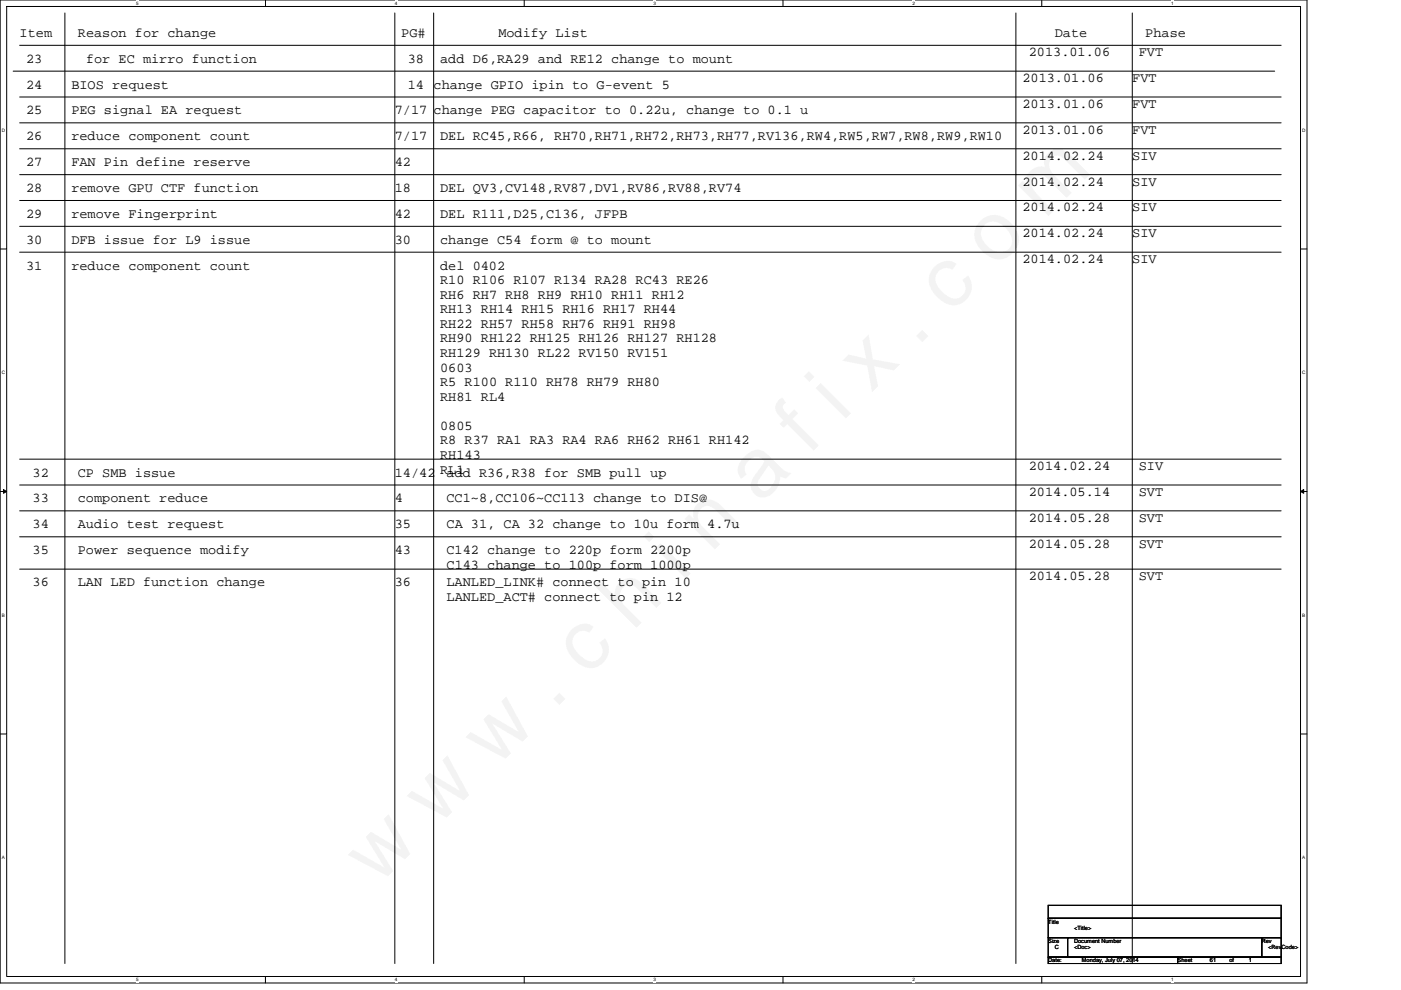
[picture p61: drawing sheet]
<svg xmlns="http://www.w3.org/2000/svg" width="297mm" height="210mm" viewBox="0 0 297 210" stroke-linecap="round" stroke-linejoin="round" font-family="sans-serif">
<defs><g id="words">
<g font-size="2.9">
<text x="4.2" y="7.8">Item</text>
<text x="16.5" y="7.8">Reason for change</text>
<text x="85.1" y="7.8">PG#</text>
<text x="105.7" y="7.8">Modify List</text>
<text x="218.1" y="11.9">2013.01.06</text>
<text x="223.6" y="7.8">Date</text>
<text x="241.4" y="11.9">FVT</text>
<text x="242.8" y="7.8">Phase</text>
<text x="5.5" y="13.3">23</text>
<text x="18.2" y="13.3">for EC mirro function</text>
<text x="86.5" y="13.3">38</text>
<text x="93.3" y="13.3">add D6,RA29 and RE12 change to mount</text>
<text x="216.8" y="17.4">2013.01.06</text>
<text x="240.1" y="17.4">FVT</text>
<text x="5.5" y="18.8">24</text>
<text x="15.1" y="18.8">BIOS request</text>
<text x="86.5" y="18.8">14</text>
<text x="91.9" y="18.8">change GPIO ipin to G-event 5</text>
<text x="216.8" y="22.9">2013.01.06</text>
<text x="240.1" y="22.9">FVT</text>
<text x="5.5" y="24.3">25</text>
<text x="5.5" y="29.7">26</text>
<text x="15.1" y="29.7">reduce component count</text>
<text x="15.1" y="24.3">PEG signal EA request</text>
<text x="83.7" y="29.7">7/17</text>
<text x="83.7" y="24.3">7/17</text>
<text x="91.9" y="24.3">change PEG capacitor to 0.22u, change to 0.1 u</text>
<text x="93.3" y="29.7">DEL RC45,R66, RH70,RH71,RH72,RH73,RH77,RV136,RW4,RW5,RW7,RW8,RW9,RW10</text>
<text x="216.8" y="28.4">2013.01.06</text>
<text x="240.1" y="28.4">FVT</text>
<text x="5.5" y="35.2">27</text>
<text x="15.1" y="35.2">FAN Pin define reserve</text>
<text x="83.7" y="35.2">42</text>
<text x="216.8" y="33.9">2014.02.24</text>
<text x="240.1" y="33.9">SIV</text>
<text x="5.5" y="40.7">28</text>
<text x="15.1" y="40.7">remove GPU CTF function</text>
<text x="83.7" y="40.7">18</text>
<text x="93.3" y="40.7">DEL QV3,CV148,RV87,DV1,RV86,RV88,RV74</text>
<text x="216.8" y="39.3">2014.02.24</text>
<text x="240.1" y="39.3">SIV</text>
<text x="5.5" y="46.2">29</text>
<text x="15.1" y="46.2">remove Fingerprint</text>
<text x="83.7" y="46.2">42</text>
<text x="93.3" y="46.2">DEL R111,D25,C136, JFPB</text>
<text x="216.8" y="44.8">2014.02.24</text>
<text x="240.1" y="44.8">SIV</text>
<text x="5.5" y="51.7">30</text>
<text x="15.1" y="51.7">DFB issue for L9 issue</text>
<text x="83.7" y="51.7">30</text>
<text x="93.3" y="51.7">change C54 form @ to mount</text>
<text x="216.8" y="50.3">2014.02.24</text>
<text x="240.1" y="50.3">SIV</text>
<text x="5.5" y="57.2">31</text>
<text x="15.1" y="57.2">reduce component count</text>
<text x="93.3" y="57.2">del 0402</text>
<text x="216.8" y="55.8">2014.02.24</text>
<text x="240.1" y="55.8">SIV</text>
<text x="93.3" y="60.3">R10 R106 R107 R134 RA28 RC43 RE26</text>
<text x="93.3" y="63.4">RH6 RH7 RH8 RH9 RH10 RH11 RH12</text>
<text x="93.3" y="66.4">RH13 RH14 RH15 RH16 RH17 RH44</text>
<text x="93.3" y="69.5">RH22 RH57 RH58 RH76 RH91 RH98</text>
<text x="93.3" y="72.6">RH90 RH122 RH125 RH126 RH127 RH128</text>
<text x="93.3" y="75.7">RH129 RH130 RL22 RV150 RV151</text>
<text x="93.3" y="78.8">0603</text>
<text x="93.3" y="81.9">R5 R100 R110 RH78 RH79 RH80</text>
<text x="93.3" y="85">RH81 RL4</text>
<text x="93.3" y="91.2">0805</text>
<text x="93.3" y="94.3">R8 R37 RA1 RA3 RA4 RA6 RH62 RH61 RH142</text>
<text x="6.9" y="101.1">32</text>
<text x="16.5" y="101.1">CP SMB issue</text>
<text x="83.7" y="101.1">14/42</text>
<text x="93.3" y="97.3">RH143</text>
<text x="93.3" y="100.4">RL1</text>
<text x="94.7" y="101.1">add R36,R38 for SMB pull up</text>
<text x="218.1" y="99.7">2014.02.24</text>
<text x="241.4" y="99.7">SIV</text>
<text x="6.9" y="106.6">33</text>
<text x="16.5" y="106.6">component reduce</text>
<text x="83.7" y="106.6">4</text>
<text x="94.7" y="106.6">CC1~8,CC106~CC113 change to DIS@</text>
<text x="218.1" y="105.2">2014.05.14</text>
<text x="241.4" y="105.2">SVT</text>
<text x="6.9" y="112">34</text>
<text x="16.5" y="112">Audio test request</text>
<text x="83.7" y="112">35</text>
<text x="94.7" y="112">CA 31, CA 32 change to 10u form 4.7u</text>
<text x="218.1" y="110.7">2014.05.28</text>
<text x="241.4" y="110.7">SVT</text>
<text x="6.9" y="117.5">35</text>
<text x="16.5" y="117.5">Power sequence modify</text>
<text x="83.7" y="117.5">43</text>
<text x="94.7" y="117.5">C142 change to 220p form 2200p</text>
<text x="218.1" y="116.2">2014.05.28</text>
<text x="241.4" y="116.2">SVT</text>
<text x="6.9" y="124.4">36</text>
<text x="16.5" y="124.4">LAN LED function change</text>
<text x="83.7" y="124.4">36</text>
<text x="94.7" y="124.4">LANLED_LINK# connect to pin 10</text>
<text x="94.7" y="120.6">C143 change to 100p form 1000p</text>
<text x="218.1" y="123">2014.05.28</text>
<text x="241.4" y="123">SVT</text>
<text x="94.7" y="127.5">LANLED_ACT# connect to pin 12</text>
</g>
<g font-size="1.2">
<text x="222.2" y="195.9">Title</text>
<text x="227.7" y="197.3">&lt;Title&gt;</text>
<text x="222.2" y="200">Size</text>
<text x="223.6" y="201.4">C</text>
<text x="227.7" y="200">Document Number</text>
<text x="227.7" y="201.4">&lt;Doc&gt;</text>
<text x="267.5" y="200">Rev</text>
<text x="268.9" y="201.4">&lt;RevCode&gt;</text>
<text x="222.2" y="204.1">Date:</text>
<text x="229.4" y="204.1">Monday, July 07, 2014</text>
<text x="249.7" y="204.1">Sheet</text>
<text x="256.5" y="204.1">61</text>
<text x="260.6" y="204.1">of</text>
<text x="264.8" y="204.1">1</text>
</g>
<g font-size="1">
<text x="28.8" y="1">5</text>
<text x="83.7" y="1">4</text>
<text x="138.6" y="1">3</text>
<text x="193.4" y="1">2</text>
<text x="248.3" y="1">1</text>
<text x=".4" y="28">D</text>
<text x="276.1" y="28">D</text>
<text x=".4" y="79.4">C</text>
<text x="276.1" y="79.4">C</text>
<text x=".4" y="130.9">B</text>
<text x="276.1" y="130.9">B</text>
<text x=".4" y="182.3">A</text>
<text x="276.1" y="182.3">A</text>
<text x="28.8" y="208.2">5</text>
<text x="83.7" y="208.2">4</text>
<text x="138.6" y="208.2">3</text>
<text x="193.4" y="208.2">2</text>
<text x="248.3" y="208.2">1</text>
</g>
</g></defs>
<path d="M0 0h277.1v208.5h-277.1zM1.4 1.4h274.3v205.7h-274.3z" fill="none" stroke="#000" stroke-width=".21"/>
<g fill="#fff">
<path d="M28.8 .1h.6v1.1h-.6z"/>
<path d="M28.8 207.3h.6v1.1h-.6z"/>
</g>
<path d="M56.3 0v1.4M56.3 207.1v1.4" fill="none" stroke="#000" stroke-width=".21"/>
<g fill="#fff">
<path d="M83.7 .1h.6v1.1h-.6z"/>
<path d="M83.7 207.3h.6v1.1h-.6z"/>
</g>
<path d="M111.1 0v1.4M111.1 207.1v1.4" fill="none" stroke="#000" stroke-width=".21"/>
<g fill="#fff">
<path d="M138.6 .1h.5v1.1h-.5z"/>
<path d="M138.6 207.3h.5v1.1h-.5z"/>
</g>
<path d="M166 0v1.4M166 207.1v1.4" fill="none" stroke="#000" stroke-width=".21"/>
<g fill="#fff">
<path d="M193.4 .1h.6v1.1h-.6z"/>
<path d="M193.4 207.3h.6v1.1h-.6z"/>
</g>
<path d="M220.9 0v1.4M220.9 207.1v1.4" fill="none" stroke="#000" stroke-width=".21"/>
<g fill="#fff">
<path d="M248.3 .1h.6v1.1h-.6z"/>
<path d="M248.3 207.3h.6v1.1h-.6z"/>
<path d="M.4 27.1h.7v1.1h-.7z"/>
<path d="M276.1 27.1h.7v1.1h-.7z"/>
<path d="M.4 78.5h.7v1.1h-.7z"/>
<path d="M276.1 78.5h.7v1.1h-.7z"/>
</g>
<path d="M0 52.8h1.4M275.7 52.8h1.4" fill="none" stroke="#000" stroke-width=".21"/>
<g fill="#fff">
<path d="M.4 130h.7v1.1h-.7z"/>
<path d="M276.1 130h.7v1.1h-.7z"/>
</g>
<path d="M0 104.2h1.4M275.7 104.2h1.4" fill="none" stroke="#000" stroke-width=".21"/>
<path d="M.7 103.8l.7 .4-.7 .4zM275.7 104.2l.7-.4v.8z" fill="#000" stroke="#000" stroke-width=".21"/>
<g fill="#fff">
<path d="M.4 181.4h.7v1.1h-.7z"/>
<path d="M276.1 181.4h.7v1.1h-.7z"/>
</g>
<g fill="none" stroke="#000" stroke-width=".21">
<path d="M2.8 15.1h267.5M4.2 9.6h267.4M13.8 2.8v201.6M83.7 2.8v201.6M91.9 2.8v201.6M215.4 2.8v201.6M240.1 2.8v201.6M4.2 20.6h267.4M4.2 26.1h267.4M4.2 31.6h267.4M4.2 37h267.4M4.2 42.5h267.4"/>
<path d="M4.2 48h267.4M4.2 53.5h267.4M4.2 97.4h267.4M4.2 102.9h267.4M4.2 108.4h267.4M4.2 113.9h267.4M4.2 120.7h267.4M0 155.7h1.4M275.7 155.7h1.4M222.2 198.9h4.2v4.1h-4.2zM222.2 192h49.4v2.8h-49.4zM222.2 194.8h49.4v4.1h-49.4z"/>
<path d="M226.4 198.9h41.1v4.1h-41.1zM267.5 198.9h4.1v4.1h-4.1zM222.2 203h27.5v1.4h-27.5zM249.7 203h21.9v1.4h-21.9z"/>
</g>
<use href="#words"/>
</svg>
